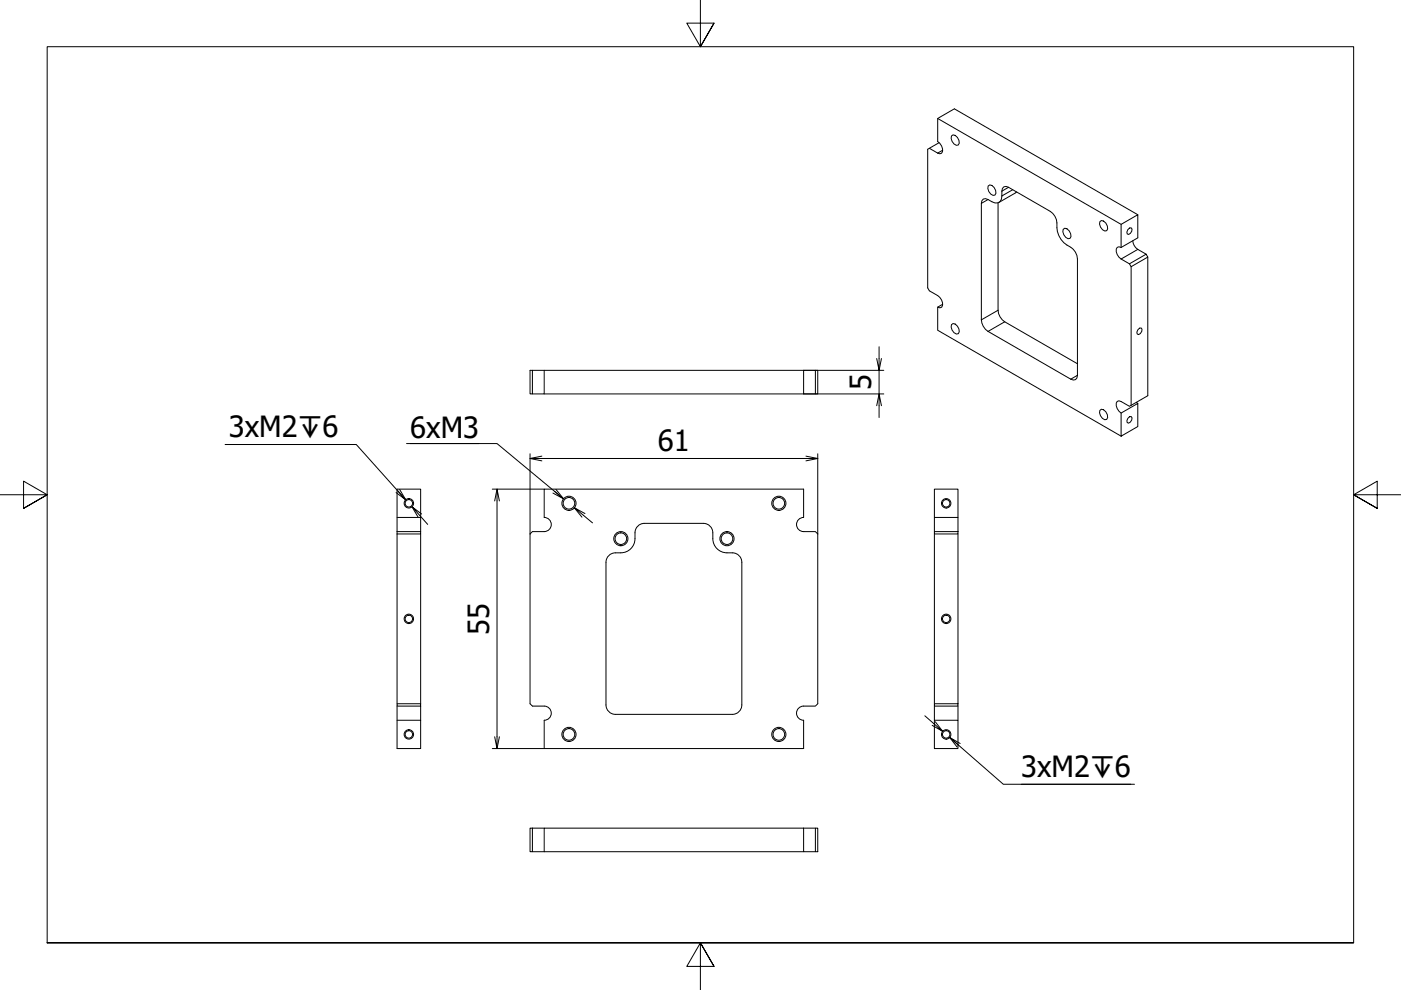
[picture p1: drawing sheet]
<svg xmlns="http://www.w3.org/2000/svg" width="297mm" height="210mm" viewBox="0 0 297 210" stroke-linecap="round" stroke-linejoin="round" font-family="sans-serif">
<defs><g id="words">
<g font-size="6.2">
<text x="184.7" y="82.7" transform="rotate(-90 184.7 82.7)">5</text>
<text x="48.5" y="92.7">3xM2↧6</text>
<text x="87" y="92.8">6xM3</text>
<text x="139.5" y="95.5">61</text>
<text x="103.7" y="134.6" transform="rotate(-90 103.7 134.6)">55</text>
<text x="216.5" y="164.8">3xM2↧6</text>
</g>
</g></defs>
<!-- layer: Visible (ISO) -->
<g fill="none" stroke="#000" stroke-width=".21">
<path d="M197 31.4l1.8 1.1 .5 .1 .3-.1a1.81 1.81 0 0 0-.8-2.5v-4.9l3.5-2 38.9 22.4M198.8 25.1l38.9 22.5M199.1 30.2l-2.4 1.4v29.4l.3 .7a3.6 3.6 0 0 1 2.8 2.5v.6l-.2 .3-.3 .2-.5-.2M201.7 28.8l.4-.2a1.51 1.51 0 0 1 1.1 2.1 1.4 1.4 0 0 1-1.5-1.9zM209.5 39.4l.3-.2a1.51 1.51 0 0 1 1.2 2.2 1.4 1.4 0 0 1-1.5-2zM208.5 42.2l.4-.1 1.4 .7a1.3 1.3 0 0 0 1.5 .1 1.3 1.3 0 0 0 .6-1.4l.1-1.5 .3-.4 .5-.1 9.4 5.3a3.4 3.4 0 0 1 1.4 3.5 4.8 4.8 0 0 0 2.9 4.1 3.1 3.1 0 0 1 1.4 2.5v24.7l-.1 .5-.3 .4-.4 .1-.6-.2-17.5-10.1a3.1 3.1 0 0 1-1.4-2.5v-24.7l.1-.5zM211.6 43v22.8a3.1 3.1 0 0 0 1.4 2.4l15.4 8.9M215.6 40.7l-3.8 2.2M225.4 48.6l.3-.2a1.51 1.51 0 0 1 1.2 2.1 1.4 1.4 0 0 1-1.5-1.9zM233.2 47l.3-.2a1.51 1.51 0 0 1 1.1 2.1 1.41 1.41 0 0 1-1.4-1.9zM237.7 52.5l-.5-.2-.3 .1a1.8 1.8 0 0 0 .8 2.5l1.8 1M237.7 47.6l3.5-2.1v4.9l-3.5 2.1z"/>
<path d="M239.1 48.7l.4-.3 .3-.1a.93 .93 0 0 1-.5 1.4l-.3-.1-.1-.4zM239.8 56.6v29.3M240.2 51a2.36 2.36 0 0 0 1 1.9l1.8 1-3.5 2 .3 .7 3.6-2.1-.4-.6M243.4 54.5v29.4l-3.9 2.2-1.8-1-.5-.1-.3 .1a1.8 1.8 0 0 0 .8 2.5M112.9 78.5h-.5v5h.5v-5h57.5M115.4 78.5v5h-2.5M170.4 78.5h2.5v5h.5v-5h-.5M170.4 78.5v5h2.5M199.9 64.5l-1.1 .6v4.9l38.9 22.5M201.7 68.8l.4-.2a1.52 1.52 0 0 1 1.1 2.2 1.4 1.4 0 0 1-1.5-2zM241.6 69.6l.3-.1a.93 .93 0 0 1-.5 1.4l-.3-.1-.1-.4zM115.4 83.5h55"/>
<path d="M233.2 87l.3-.2a1.51 1.51 0 0 1 1.1 2.1 1.4 1.4 0 0 1-1.4-1.9zM237.7 87.6l3.5-2.1v4.9l-3.5 2.1zM239.1 88.7l.4-.3 .3-.1a.93 .93 0 0 1-.5 1.4l-.3-.1-.1-.4zM240.9 85.3l.3 .2M84.2 112.7h5v.5h-5M84.2 109.7h5v3M84.2 112.7v36.5M89.2 109.7v-6h-5v9M89.2 113.2v36M115.4 103.7h55v6a1.5 1.5 0 0 0-1.5 1.5 1.5 1.5 0 0 0 1.5 1.5h2.5l.5 .5v36l-.5 .5h-2.5a1.5 1.5 0 0 0-1.5 1.5 1.5 1.5 0 0 0 1.5 1.5v6h-55v-6a1.5 1.5 0 0 0 1.5-1.5 1.5 1.5 0 0 0-1.5-1.5h-2.5l-.5-.5v-36l.5-.5h2.5a1.5 1.5 0 0 0 1.5-1.5 1.5 1.5 0 0 0-1.5-1.5zM135.2 111.5l.9-.5h.5h12.5a2 2 0 0 1 2 2 3.5 3.5 0 0 0 1.7 3.9l1.3 .3a2.64 2.64 0 0 1 2.9 1l.3 1v30.3a2 2 0 0 1-2 2h-24.8a2 2 0 0 1-2-2v-30.3a2 2 0 0 1 2-2 3.4 3.4 0 0 0 4.1-2.3v-.7a2.91 2.91 0 0 1 .6-2.7zM198.1 112.7h5v.5h-5z"/>
<path d="M198.1 112.7v-3h5v3M198.1 109.7v-6h5v6M198.1 113.2v36M203.1 113.2v36M84.2 149.2h5v.5h-5zM84.2 149.7v9h5v-6h-5M89.2 149.7v3M198.1 149.2h5v.5h-5zM198.1 152.7h5v6h-5zM198.1 149.7v3M203.1 149.7v3M112.4 175.6h.5v5h-.5z"/>
<path d="M112.9 175.6h2.5M170.4 175.6v5h2.5M170.4 175.6h-55v5M170.4 175.6h2.5M172.9 175.6h.5v5h-.5zM112.9 180.6h57.5"/>
<circle cx="86.7" cy="106.7" r=".79"/>
<circle cx="120.6" cy="106.7" r="1.23"/>
<circle cx="131.6" cy="114.2" r="1.23"/>
<circle cx="154.1" cy="114.2" r="1.23"/>
<circle cx="165.1" cy="106.7" r="1.23"/>
<circle cx="200.6" cy="106.7" r=".79"/>
<circle cx="86.7" cy="131.2" r=".79"/>
<circle cx="200.6" cy="131.2" r=".79"/>
<circle cx="86.7" cy="155.7" r=".79"/>
<circle cx="120.6" cy="155.7" r="1.23"/>
<circle cx="165.1" cy="155.7" r="1.23"/>
<circle cx="200.6" cy="155.7" r=".79"/>
</g>
<!-- layer: Visible Narrow (ISO) -->
<g fill="none" stroke="#000" stroke-width=".21">
<path d="M199.9 31.9l-1.1 .6M213.8 39.7l-1.4 .8M209.5 42.3l-1.4 .8M214.7 40.2l-2.3 1.3M241.2 52.9l-3.5 2M211.6 65.8l-3.5 2M213 68.2l-3.5 2.1M228.4 79.6l-1.4 .8"/>
<circle cx="86.7" cy="106.7" r="1"/>
<circle cx="120.6" cy="106.7" r="1.5"/>
<circle cx="131.6" cy="114.2" r="1.5"/>
<circle cx="154.1" cy="114.2" r="1.5"/>
<circle cx="165.1" cy="106.7" r="1.5"/>
<circle cx="200.6" cy="106.7" r="1"/>
<circle cx="86.7" cy="131.2" r="1"/>
<circle cx="200.6" cy="131.2" r="1"/>
<circle cx="86.7" cy="155.7" r="1"/>
<circle cx="120.6" cy="155.7" r="1.5"/>
<circle cx="165.1" cy="155.7" r="1.5"/>
<circle cx="200.6" cy="155.7" r="1"/>
</g>
<!-- layer: Border (ISO) -->
<path d="M148.5 0v9.9l-2.9-5h5.8l-2.9 5 2.9-5M0 104.9h10l-5-2.9v5.8l5-2.9-5 2.9M297 104.9h-10l5-2.9v5.8l-5-2.9 5 2.9M10 199.9v-190h277v190h-277h277M151.4 204.9l-2.9-5 2.9 5h-5.8l2.9-5v10" fill="none" stroke="#000" stroke-width=".21"/>
<!-- layer: Dimension (ISO) -->
<g fill="none" stroke="#000" stroke-width=".21">
<path d="M170.4 78.5h17M186.4 73.5v5l-.5-2.5M186.9 76l-.5 2.5v5l-.5 2.5M47.7 94.2h27.8l10.5 11.8-1.3-2.2M48.5 94.2h23.2M86.2 94h19.2l14.1 11.8-1.6-2M87 94h14.6M112.4 97.2l2.5 .5M112.4 96.2v17M114.9 96.7l-2.5 .5h61l-2.5 .5M170.4 83.5h17M170.9 96.7l2.5 .5"/>
<path d="M173.4 96.2v17M186.9 86l-.5-2.5v5M84.4 104.1l1.6 1.9-2-1.6M87.4 107.5l1.2 2.2M89.4 109l-2-1.5 3.3 3.7M104.4 103.7h11M105.4 103.7l-.5 2.5M105.9 106.2l-.5-2.5v55l-.5-2.5M117.6 104.2l1.9 1.6-2.3-1.3M121.8 107.7l1.6 2M124 108.9l-2.2-1.2 3.8 3.2M104.4 158.7h11"/>
<path d="M105.9 156.2l-.5 2.5M196.1 151.8l3.8 3.3-2.3-1.3M198.3 153l1.6 2.1M202.9 158.4l-1.5-2 11.3 9.9h27.8M203.6 157.6l-2.2-1.2 1.8 1.6M216.5 166.3h23.2"/>
</g>
<use href="#words"/>
</svg>
